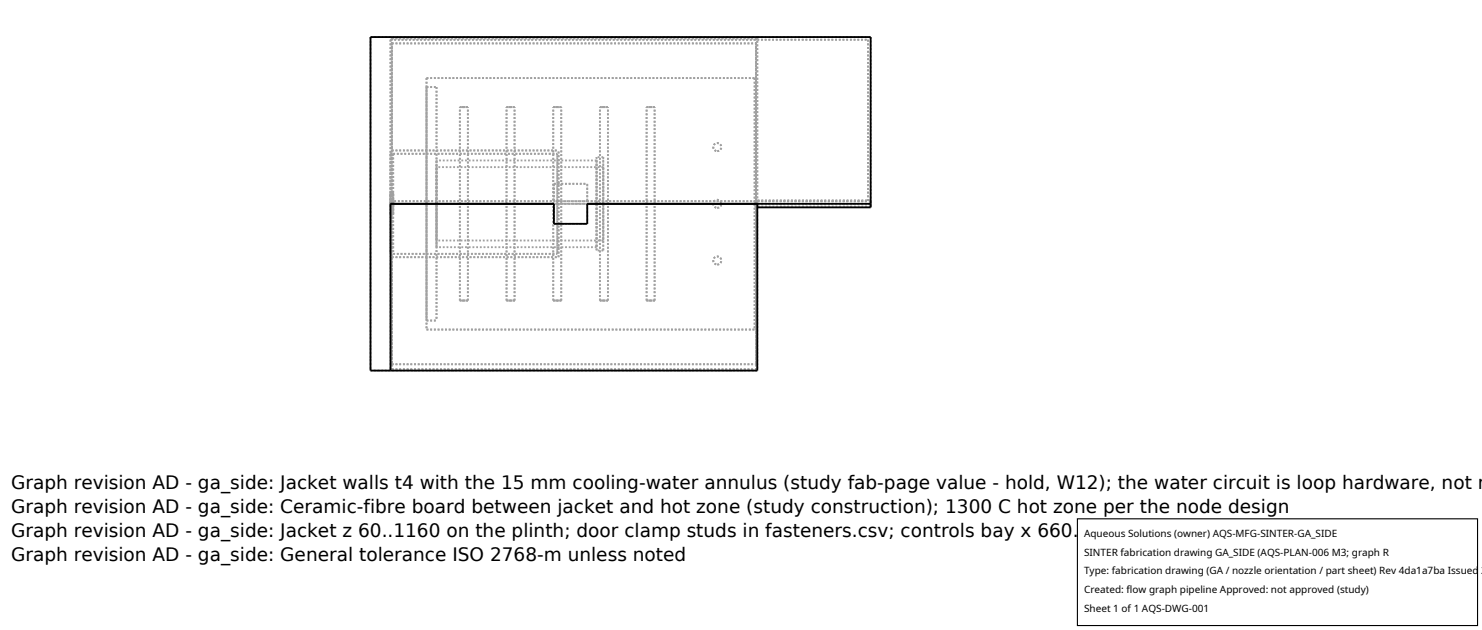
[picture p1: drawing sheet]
<svg xmlns="http://www.w3.org/2000/svg" width="212mm" height="90mm" viewBox="0 0 212 90" stroke-linecap="round" stroke-linejoin="round" font-family="sans-serif">
<defs><g id="words">
<g font-size="2.6">
<text x="1.6" y="69.8">Graph revision AD - ga_side: Jacket walls t4 with the 15 mm cooling-water annulus (study fab-page value - hold, W12); the water circuit is loop hardware, not m</text>
<text x="1.6" y="73.3">Graph revision AD - ga_side: Ceramic-fibre board between jacket and hot zone (study construction); 1300 C hot zone per the node design</text>
<text x="1.6" y="76.7">Graph revision AD - ga_side: Jacket z 60..1160 on the plinth; door clamp studs in fasteners.csv; controls bay x 660..1000</text>
<text x="1.6" y="80.2">Graph revision AD - ga_side: General tolerance ISO 2768-m unless noted</text>
</g>
<g font-size="1.4">
<text x="154.8" y="76.6">Aqueous Solutions (owner) AQS-MFG-SINTER-GA_SIDE</text>
<text x="154.8" y="79.3">SINTER fabrication drawing GA_SIDE (AQS-PLAN-006 M3; graph R</text>
<text x="154.8" y="82">Type: fabrication drawing (GA / nozzle orientation / part sheet) Rev 4da1a7ba Issued 2</text>
<text x="154.8" y="84.7">Created: flow graph pipeline Approved: not approved (study)</text>
<text x="154.8" y="87.4">Sheet 1 of 1 AQS-DWG-001</text>
</g>
</g></defs>
<g fill="none" stroke="#a0a0a0" stroke-width=".26" stroke-dasharray=".3 .3" stroke-linecap="butt">
<path d="M52.9 5.3h55.3M52.9 5.3v47.6M55.8 5.7h68.2M55.8 5.7v23M56 5.5v16M56 5.5h52M56 6.2v15.3M56 6.2v45.8M56 5.5v47.2M56 6.2h52M60.9 11.1h46.9M60.9 11.1v36"/>
<path d="M60.9 12.4v33.4M60.9 12.4h1.4M62.3 12.4v33.4M65.7 15.3h1.1M66.3 15.3h-.6M66.8 15.3h-.5M72.3 15.3h1.2M72.9 15.3h-.6M73.5 15.3h-.6M79 15.3h1.2M79.6 15.3h-.6M80.2 15.3h-.6"/>
<path d="M85.7 15.3h1.1M86.3 15.3h-.6M86.8 15.3h-.5M92.4 15.3h1.1M92.9 15.3h-.5M93.5 15.3h-.6M107.8 11.1v36M108 5.5v47.2M108 6.2v45.8M108.2 5.3v47.6M108.2 5.3h16.2M108.2 5.3v23.8"/>
<path d="M124 5.7v23M124.4 5.3v23.8M55.8 22v14.2M55.8 22h.2M55.8 36.2h.2M55.8 29.1v23.8M55.8 29.1v-.5M55.8 28.6v1M55.8 29.6v-.5M55.8 29.1v-1.5M55.8 27.6v3M55.8 30.6v-1.5"/>
<path d="M55.8 29.1v-1.4M55.8 27.7v2.9M55.8 29.1h.4M55.8 28.7h23.3M55.8 28.7h68.2M56 22v14.2M56 36.7v16M56 36.7h23.8M56 21.5h23.8M56 36.7v15.3M56.2 22v14.2M56.2 22h23.4"/>
<path d="M56.2 36.2h23.4M56.2 29.1v.5M56.2 29.6v-1M56.2 28.6v.5M56.2 29.1v-1.5M56.2 27.6v3M56.2 30.6v-1.5M56.2 29.1v1.5M56.2 30.6v-2.9M56.2 27.7v1.4M56.2 28.6h-.4M56.2 29.6h-.4"/>
<path d="M56.2 27.6h-.4M56.2 30.6h-.4M56.2 27.7h-.4M62.3 29.1v6.2M62.3 35.3v-12.4M62.3 22.9v6.2M62.3 29.1v5.2M62.3 34.3v-10.4M62.3 23.9v5.2M79.1 29.1h4.8M79.1 29.1v2.9M79.1 32h4.8"/>
<path d="M79.1 26.2h4.8M79.1 28.7v-2.5M79.1 26.2v2.5M79.6 36.2v-14.2M79.6 22v14.2M79.8 36.7v-15.2M83.9 29.1h-4.8M83.9 29.1v2.9M83.9 28.7h40.1M83.9 28.7v-2.5M83.9 28.7h-4.8M83.9 26.2v2.5"/>
<path d="M85.2 29.1v6.2M85.2 35.3v-12.4M85.2 22.9v6.2M85.2 29.1v6.7M85.2 35.8v-13.4M85.2 22.4v6.7M85.2 22.9h-22.9M85.2 35.3h-22.9M86.2 29.1v6.7M86.2 35.8v-13.4M86.2 22.4v6.7M86.2 29.1v5.2"/>
<path d="M86.2 34.3v-10.4M86.2 23.9v5.2M86.2 29.1h-23.9M86.2 22.4h-1M86.2 35.8h-1M86.2 23.9h-23.9M86.2 34.3h-23.9M102.4 21.6l.4-.2 .2-.4-.1-.4-.4-.2-.4 .2-.2 .4 .1 .4 .4 .2M102.4 29.7l.4-.2 .2-.4-.1-.4-.4-.2-.4 .2-.2 .4 .1 .4 .4 .2M102.4 37.8l.4-.2 .2-.4-.1-.4-.5-.2-.4 .2-.1 .4 .1 .4 .4 .2M107.9 29.1v.6M107.9 29.7v-1.2"/>
<path d="M107.9 28.5v.6M107.9 29.1v-.5M107.9 28.6v1M107.9 29.6v-.5M107.9 29.1v-.4M107.9 28.7v.8M107.9 29.5v-.4M108.2 29.1v-.6M108.2 28.5v1.2M108.2 29.7v-.6M108.2 29.1h16.2M108.2 29.1h-.3"/>
<path d="M108.2 28.5h-.3M108.2 29.7h-.3M108.2 29.6h-.3M124.4 29.6v-1M124.4 28.6v.5M124.4 29.1v.4M124.4 29.5v-.8M124.4 28.7v.4M124.4 28.6h-16.5M124.4 28.7h-16.5M124.4 29.5h-16.5M56 52.7h52"/>
<path d="M56 52h52M60.9 47.1h46.9M60.9 45.8h1.4M65.7 42.9h1.1M65.7 42.9v-27.6M66.3 42.9h-.6M66.8 42.9h-.5M66.8 42.9v-27.6M72.3 42.9h1.2M72.3 42.9v-27.6M72.9 42.9h-.6M73.5 42.9h-.6"/>
<path d="M73.5 42.9v-27.6M79 42.9h1.2M79 42.9v-27.6M79.6 42.9h-.6M80.2 42.9h-.6M80.2 42.9v-27.6M85.7 42.9h1.1M85.7 42.9v-27.6M86.3 42.9h-.6M86.8 42.9h-.5M86.8 42.9v-27.6M92.4 42.9h1.1"/>
<path d="M92.4 42.9v-27.6M92.9 42.9h-.5M93.5 42.9h-.6M93.5 42.9v-27.6M108.2 52.9h-55.3"/>
</g>
<path d="M108.2 29.1v23.8h-55.3v-47.6h71.5v24.3h-16.2M124.4 29.1h-40.5v2.9h-4.8v-2.9h-23.3v23.8" fill="none" stroke="#000" stroke-width=".26"/>
<path d="M153.9 74.1h57.1v15.2h-57.1z" fill="#fff" stroke="#000" stroke-width=".16"/>
<use href="#words"/>
</svg>
